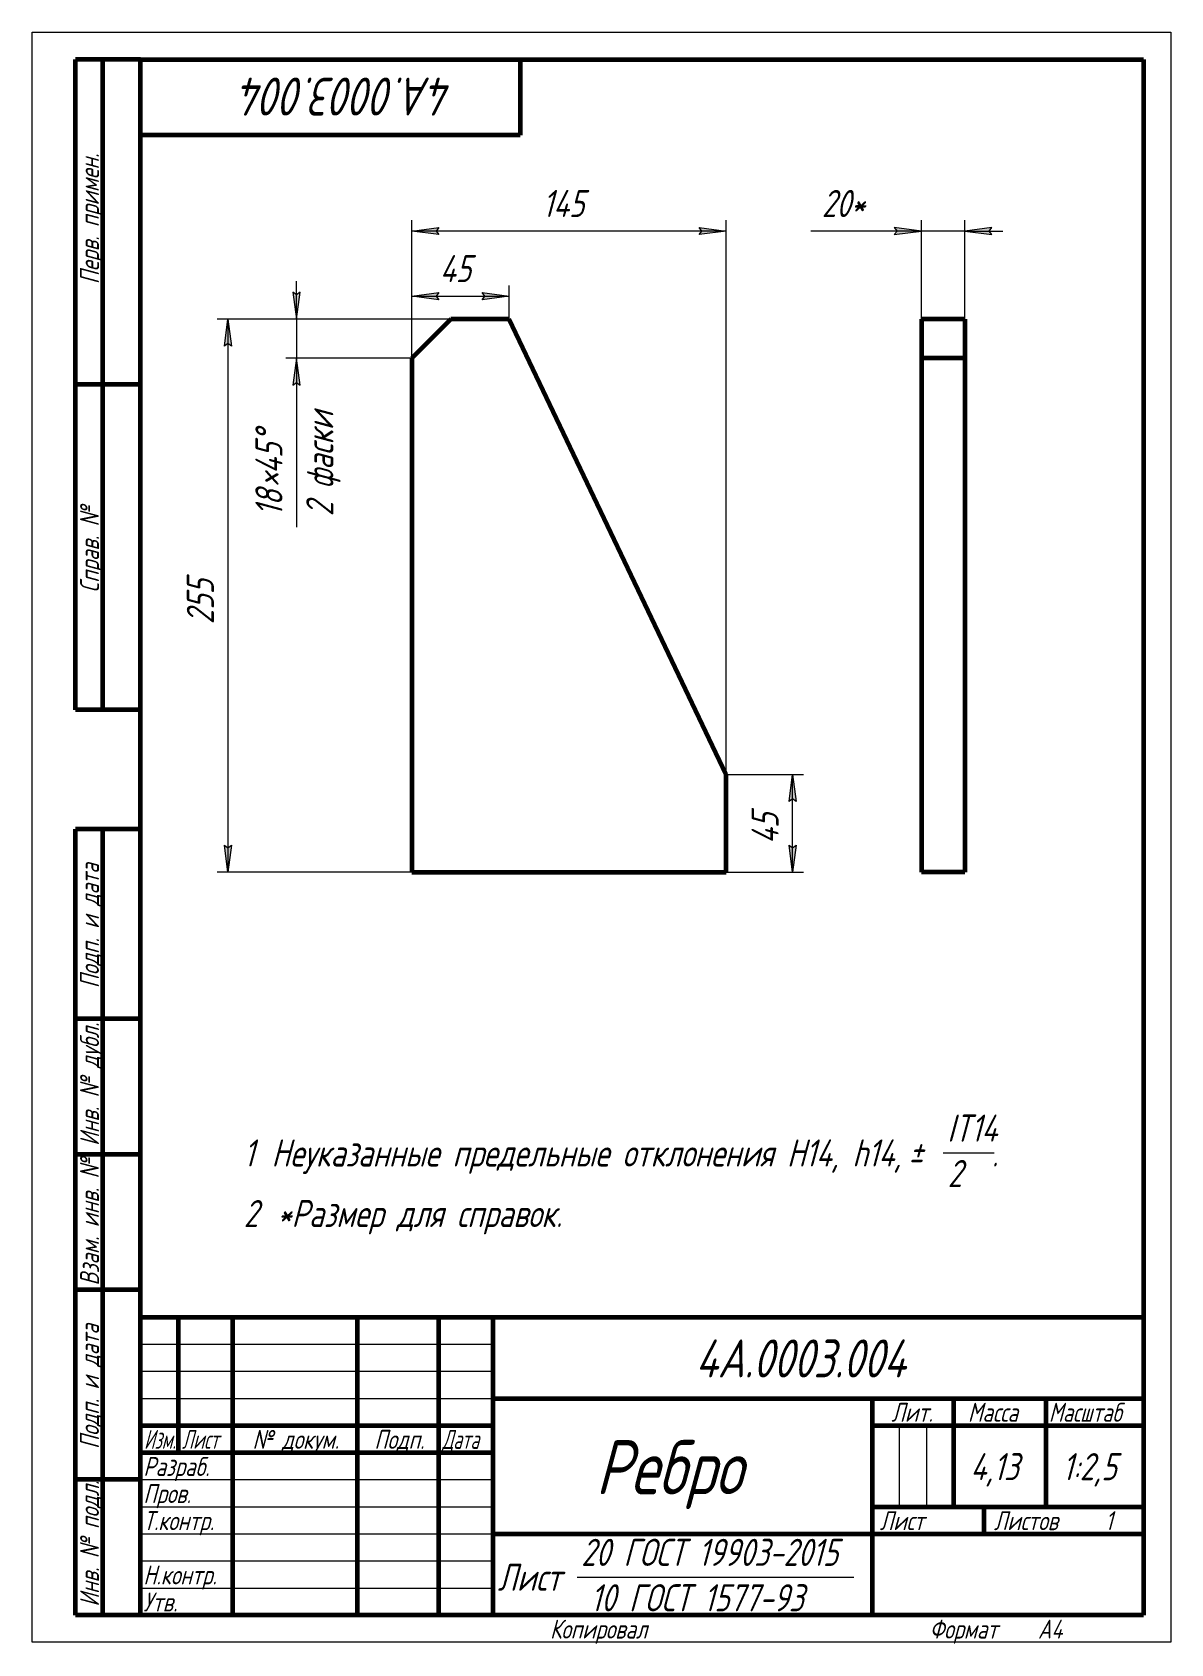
# Model space of a CAD drawing. Header units: millimetres. Extents: x 0 to 210, y 0 to 297.
import ezdxf

# ---------------------------------------------------------------- set-up
doc = ezdxf.new("R2010")
doc.units = ezdxf.units.MM
doc.linetypes.add('K5LT_BASIC', pattern=[0])
doc.linetypes.add('K5LT_THIN', pattern=[0])
doc.layers.add('Системный слой', color=7, linetype='Continuous')
doc.layers.add('Системный слой (1)', color=7, linetype='Continuous', true_color=0x6c6c6c)
doc.styles.add('KDIMTEXTSTYLE', font='GOST_AU.SHX', dxfattribs={"width": 0.96, "oblique": 15, "height": 5})
doc.styles.add('KTEXTSTYLE', font='GOST_AU.SHX', dxfattribs={"width": 0.96, "height": 5})
doc.dimstyles.new('KDIMSTYLE (0.40)', dxfattribs={"dimtxt": 5, "dimasz": 1, "dimexe": 2, "dimexo": 0, "dimgap": 1, "dimtad": 1, "dimlfac": 2.5, "dimtxsty": 'KDIMTEXTSTYLE', "dimsah": 1, "dimcen": 0, "dimdle": 1, "dimadec": 0, "dimazin": 0, "dimtfac": 0.667, "dimtmove": 0, "dimatfit": 3, "dimfxl": 1, "dimtvp": 1, "dimtolj": 1, "dimtzin": 0, "dimarcsym": 0})

# ---------------------------------------------------------------- blocks, each defined once
blk = doc.blocks.new('D0')
at = {"layer": 'Системный слой (1)'}
for points in [[(75, 259.66), (74.5, 260.32), (75, 260.98), (70, 260.32)], [(128, 260.32), (123, 260.98), (123.5, 260.32), (123, 259.66)]]:
    blk.add_hatch(color=7, dxfattribs=at).paths.add_polyline_path(points)
at = {"layer": 'Системный слой (1)', "color": 7, "linetype": 'K5LT_THIN', "lineweight": 18}
for p, q in [((70, 236.87), (70, 262.32)), ((128, 160.07), (128, 262.32)), ((70, 260.32), (75, 260.98)), ((75, 259.66), (70, 260.32)), ((75, 260.98), (74.5, 260.32)), ((74.5, 260.32), (75, 259.66)), ((123.5, 260.32), (123, 260.98)), ((123, 260.98), (128, 260.32)), ((128, 260.32), (123, 259.66)), ((123, 259.66), (123.5, 260.32))]:
    blk.add_line(p, q, dxfattribs=at)
blk.add_wipeout([(94.12, 261.32), (94.12, 268.71), (103.49, 268.71), (103.49, 261.32)]).dxf.layer = 'Системный слой (1)'
blk.add_line((128, 260.32), (70, 260.32), dxfattribs=at)
at = {"layer": 'Системный слой (1)', "color": 7, "insert": (94.12, 267.91), "char_height": 5, "attachment_point": 1, "style": 'KTEXTSTYLE'}
blk.add_mtext('\\H5.0;\\W1.000;\\Q15;\\Q15;\\W0.965;145', dxfattribs=at)
blk = doc.blocks.new('KDIMARROW_01')
at = {"layer": 'Системный слой'}
blk.add_hatch(color=0, dxfattribs=at).paths.add_polyline_path([(0, 0), (-5, 0.66), (-4.5, 0), (-5, -0.66)])
at = {"layer": 'Системный слой', "color": 0, "linetype": 'K5LT_THIN', "lineweight": 18}
for p, q in [((-4.5, 0), (-5, 0.66)), ((-5, 0.66), (0, 0)), ((0, 0), (-5, -0.66)), ((-5, -0.66), (-4.5, 0)), ((0, 0), (-1, 0))]:
    blk.add_line(p, q, dxfattribs=at)
blk = doc.blocks.new('D1')
at = {"layer": 'Системный слой (1)'}
for points in [[(48.75, 244.07), (49.41, 249.07), (48.75, 248.57), (48.09, 249.07)], [(49.41, 231.87), (48.75, 236.87), (48.09, 231.87), (48.75, 232.37)]]:
    blk.add_hatch(color=7, dxfattribs=at).paths.add_polyline_path(points)
at = {"layer": 'Системный слой (1)', "color": 7, "linetype": 'K5LT_THIN', "lineweight": 18}
for p, q in [((48.75, 244.07), (48.75, 251.07)), ((48.75, 248.57), (48.09, 249.07)), ((48.09, 249.07), (48.75, 244.07)), ((48.75, 244.07), (49.41, 249.07)), ((49.41, 249.07), (48.75, 248.57)), ((77.2, 244.07), (46.75, 244.07)), ((48.75, 244.07), (48.75, 236.87)), ((70, 236.87), (46.75, 236.87)), ((48.75, 236.87), (48.09, 231.87)), ((49.41, 231.87), (48.75, 236.87)), ((48.75, 236.87), (48.75, 231.87)), ((48.09, 231.87), (48.75, 232.37)), ((48.75, 232.37), (49.41, 231.87))]:
    blk.add_line(p, q, dxfattribs=at)
blk.add_wipeout([(57.13, 207.71), (40.37, 207.71), (40.37, 229.02), (57.13, 229.02)]).dxf.layer = 'Системный слой (1)'
for p, q in [((48.75, 236.87), (48.75, 229.87)), ((48.75, 231.91), (48.75, 205.71))]:
    blk.add_line(p, q, dxfattribs=at)
at = {"layer": 'Системный слой (1)', "color": 7, "char_height": 5, "attachment_point": 1, "rotation": 90, "style": 'KTEXTSTYLE'}
for s, insert in [('\\H5.0;\\W1.000;\\Q15;\\Q15;\\W0.965;2 фаски', (50.54, 207.71)), ('\\H5.0;\\W1.000;\\Q15;\\Q15;\\W0.965;°', (41.16, 221.34)), ('\\H5.0;\\W1.000;\\Q15;\\Q15;\\W0.965;45', (41.16, 215.52)), ('\\H5.0;\\W1.000;\\Q15;\\Q15;\\W0.965;×', (41.16, 213.01)), ('\\H5.0;\\W1.000;\\Q15;\\Q15;\\W0.965;18', (41.16, 207.71))]:
    blk.add_mtext(s, dxfattribs=dict(at, insert=insert))
blk = doc.blocks.new('D2')
at = {"layer": 'Системный слой (1)', "color": 7, "linetype": 'K5LT_THIN', "lineweight": 18}
for p, q in [((70, 236.87), (70, 250.31)), ((88, 244.07), (88, 250.31))]:
    blk.add_line(p, q, dxfattribs=at)
blk.add_wipeout([(75.18, 249.31), (75.18, 256.69), (82.51, 256.69), (82.51, 249.31)]).dxf.layer = 'Системный слой (1)'
at = {"layer": 'Системный слой (1)'}
for points in [[(75, 247.65), (74.5, 248.31), (75, 248.97), (70, 248.31)], [(88, 248.31), (83, 248.97), (83.5, 248.31), (83, 247.65)]]:
    blk.add_hatch(color=7, dxfattribs=at).paths.add_polyline_path(points)
at = {"layer": 'Системный слой (1)', "color": 7, "linetype": 'K5LT_THIN', "lineweight": 18}
for p, q in [((70, 248.31), (75, 248.97)), ((75, 247.65), (70, 248.31)), ((70, 248.31), (88, 248.31)), ((75, 248.97), (74.5, 248.31)), ((74.5, 248.31), (75, 247.65)), ((83.5, 248.31), (83, 248.97)), ((83, 248.97), (88, 248.31)), ((88, 248.31), (83, 247.65)), ((83, 247.65), (83.5, 248.31))]:
    blk.add_line(p, q, dxfattribs=at)
at = {"layer": 'Системный слой (1)', "color": 7, "insert": (75.18, 255.9), "char_height": 5, "attachment_point": 1, "style": 'KTEXTSTYLE'}
blk.add_mtext('\\H5.0;\\W1.000;\\Q15;\\Q15;\\W0.965;45', dxfattribs=at)
blk = doc.blocks.new('D3')
at = {"layer": 'Системный слой (1)', "color": 7, "linetype": 'K5LT_THIN', "lineweight": 18}
for p, q in [((128, 160.07), (142.26, 160.07)), ((128, 142.07), (142.26, 142.07))]:
    blk.add_line(p, q, dxfattribs=at)
blk.add_wipeout([(139.26, 147.25), (131.88, 147.25), (131.88, 154.59), (139.26, 154.59)]).dxf.layer = 'Системный слой (1)'
at = {"layer": 'Системный слой (1)'}
for points in [[(140.92, 155.07), (140.26, 160.07), (139.6, 155.07), (140.26, 155.57)], [(140.26, 142.07), (140.92, 147.07), (140.26, 146.57), (139.6, 147.07)]]:
    blk.add_hatch(color=7, dxfattribs=at).paths.add_polyline_path(points)
at = {"layer": 'Системный слой (1)', "color": 7, "linetype": 'K5LT_THIN', "lineweight": 18}
for p, q in [((139.6, 155.07), (140.26, 160.07)), ((140.26, 160.07), (140.92, 155.07)), ((140.26, 142.07), (140.26, 160.07)), ((140.26, 155.57), (139.6, 155.07)), ((140.92, 155.07), (140.26, 155.57)), ((140.26, 142.07), (139.6, 147.07)), ((139.6, 147.07), (140.26, 146.57)), ((140.26, 146.57), (140.92, 147.07)), ((140.92, 147.07), (140.26, 142.07))]:
    blk.add_line(p, q, dxfattribs=at)
at = {"layer": 'Системный слой (1)', "color": 7, "insert": (132.67, 147.25), "char_height": 5, "attachment_point": 1, "rotation": 90, "style": 'KTEXTSTYLE'}
blk.add_mtext('\\H5.0;\\W1.000;\\Q15;\\Q15;\\W0.965;45', dxfattribs=at)
blk = doc.blocks.new('D4')
at = {"layer": 'Системный слой (1)'}
for points in [[(36.75, 239.07), (36.1, 244.07), (35.44, 239.07), (36.1, 239.57)], [(36.1, 142.07), (36.75, 147.07), (36.1, 146.57), (35.44, 147.07)]]:
    blk.add_hatch(color=7, dxfattribs=at).paths.add_polyline_path(points)
at = {"layer": 'Системный слой (1)', "color": 7, "linetype": 'K5LT_THIN', "lineweight": 18}
for p, q in [((77.2, 244.07), (34.1, 244.07)), ((35.44, 239.07), (36.1, 244.07)), ((36.1, 244.07), (36.75, 239.07)), ((36.1, 239.57), (35.44, 239.07)), ((36.75, 239.07), (36.1, 239.57)), ((36.1, 142.07), (35.44, 147.07)), ((35.44, 147.07), (36.1, 146.57)), ((36.1, 146.57), (36.75, 147.07)), ((36.75, 147.07), (36.1, 142.07)), ((70, 142.07), (34.1, 142.07))]:
    blk.add_line(p, q, dxfattribs=at)
blk.add_wipeout([(35.1, 187.8), (27.71, 187.8), (27.71, 197.93), (35.1, 197.93)]).dxf.layer = 'Системный слой (1)'
blk.add_line((36.1, 244.07), (36.1, 142.07), dxfattribs=at)
at = {"layer": 'Системный слой (1)', "color": 7, "insert": (28.51, 187.8), "char_height": 5, "attachment_point": 1, "rotation": 90, "style": 'KTEXTSTYLE'}
blk.add_mtext('\\H5.0;\\W1.000;\\Q15;\\Q15;\\W0.965;255', dxfattribs=at)
blk = doc.blocks.new('D5')
at = {"layer": 'Системный слой (1)'}
for points in [[(164.01, 260.32), (159.01, 260.98), (159.51, 260.32), (159.01, 259.66)], [(176.51, 260.32), (177.01, 260.98), (172.01, 260.32), (177.01, 259.66)]]:
    blk.add_hatch(color=7, dxfattribs=at).paths.add_polyline_path(points)
at = {"layer": 'Системный слой (1)', "color": 7, "linetype": 'K5LT_THIN', "lineweight": 18}
for p, q in [((164.01, 244.07), (164.01, 262.32)), ((172.01, 244.07), (172.01, 262.32)), ((164.01, 260.32), (159.01, 260.98)), ((159.01, 260.98), (159.51, 260.32)), ((159.51, 260.32), (159.01, 259.66)), ((159.01, 259.66), (164.01, 260.32)), ((164.01, 260.32), (159.01, 260.32)), ((172.01, 260.32), (164.01, 260.32)), ((177.01, 260.98), (172.01, 260.32)), ((172.01, 260.32), (177.01, 259.66)), ((172.01, 260.32), (179.01, 260.32)), ((176.51, 260.32), (177.01, 260.98)), ((177.01, 259.66), (176.51, 260.32))]:
    blk.add_line(p, q, dxfattribs=at)
blk.add_wipeout([(145.63, 261.32), (145.63, 268.71), (156.52, 268.71), (156.52, 261.32)]).dxf.layer = 'Системный слой (1)'
for p, q in [((158.97, 260.32), (143.63, 260.32)), ((164.01, 260.32), (157.01, 260.32))]:
    blk.add_line(p, q, dxfattribs=at)
at = {"layer": 'Системный слой (1)', "color": 7, "insert": (145.63, 267.91), "char_height": 5, "attachment_point": 1, "style": 'KTEXTSTYLE'}
blk.add_mtext('\\H5.0;\\W1.000;\\Q15;\\Q15;\\W0.965;20*', dxfattribs=at)
blk = doc.blocks.new('U0')
at = {"color": 7, "linetype": 'K5LT_THIN', "lineweight": 18}
for p, q in [((0, 0), (0, 297)), ((0, 297), (210, 297)), ((210, 297), (210, 0)), ((20, 55), (85, 55)), ((20, 50), (85, 50)), ((20, 45), (85, 45)), ((159.96, 25), (159.96, 40)), ((164.98, 25), (164.98, 40)), ((20, 30), (85, 30)), ((20, 25), (85, 25)), ((20, 20), (85, 20)), ((20, 15), (85, 15)), ((100.5, 12), (151.56, 12)), ((20, 10), (85, 10)), ((210, 0), (0, 0))]:
    blk.add_line(p, q, dxfattribs=at)
at = {"color": 150, "linetype": 'K5LT_BASIC', "lineweight": 60, "true_color": 0x0080ff}
for p, q in [((8, 172), (8, 292)), ((20, 292), (8, 292)), ((13, 172), (13, 292)), ((20, 5), (20, 292)), ((20, 292), (205, 292)), ((90, 292), (90, 278)), ((205, 292), (205, 5)), ((90, 278), (20, 278)), ((20, 232), (8, 232)), ((20, 172), (8, 172)), ((8, 5), (8, 150)), ((20, 150), (8, 150)), ((13, 5), (13, 150)), ((20, 115), (8, 115)), ((20, 90), (8, 90)), ((20, 65), (8, 65)), ((20, 60), (205, 60)), ((20, 5), (20, 60)), ((27, 35), (27, 60)), ((37, 5), (37, 60)), ((60, 5), (60, 60)), ((75, 5), (75, 60)), ((85, 5), (85, 60)), ((85, 45), (205, 45)), ((155, 5), (155, 45)), ((170, 25), (170, 45)), ((187, 25), (187, 45)), ((20, 40), (85, 40)), ((155, 40), (170, 40)), ((170, 40), (205, 40)), ((20, 35), (85, 35)), ((20, 30), (8, 30)), ((155, 25), (205, 25)), ((175.57, 20), (175.57, 25)), ((85, 20), (155, 20)), ((155, 20), (205, 20)), ((20, 5), (8, 5)), ((205, 5), (20, 5))]:
    blk.add_line(p, q, dxfattribs=at)
at = {"color": 7, "attachment_point": 1, "style": 'KTEXTSTYLE'}
for s, insert, char_height, rotation in [('\\H5.0;\\W1.000;\\Q15;\\Q15;\\W0.965;\\H7.00;4А.0003.004', (77.67, 281.64), 7, 180), ('\\H5.0;\\W1.000;\\Q15;\\Q15;\\W0.965;\\H3.50;Перв. примен.', (8.82, 250.52), 3.5, 90), ('\\H5.0;\\W1.000;\\Q15;\\Q15;\\W0.965;\\H3.50;Справ. №', (8.82, 193.63), 3.5, 90), ('\\H5.0;\\W1.000;\\Q15;\\Q15;\\W0.965;\\H3.50;Подп. и дата', (8.82, 120.66), 3.5, 90), ('\\H5.0;\\W1.000;\\Q15;\\Q15;\\W0.965;\\H3.50;Инв. № дубл.', (8.82, 91.57), 3.5, 90), ('\\H5.0;\\W1.000;\\Q15;\\Q15;\\W0.965;\\H3.50;Взам. инв. №', (8.82, 65.8), 3.5, 90), ('\\H5.0;\\W1.000;\\Q15;\\Q15;\\W0.965;\\H3.50;Подп. и дата', (8.82, 35.66), 3.5, 90), ('\\H5.0;\\W1.000;\\Q15;\\Q15;\\W0.965;\\H3.50;Инв. № подл.', (8.82, 6.57), 3.5, 90)]:
    blk.add_mtext(s, dxfattribs=dict(at, insert=insert, char_height=char_height, rotation=rotation))
for s, insert, char_height in [('\\H5.0;\\W1.000;\\Q15;\\Q15;\\W0.965;\\H7.00;4А.0003.004', (122.33, 55.86), 7), ('\\H5.0;\\W1.000;\\Q15;\\Q15;\\W0.965;\\H3.50;Лит.', (158.47, 44.18), 3.5), ('\\H5.0;\\W1.000;\\Q15;\\Q15;\\W0.965;\\H3.50;Масса', (172.58, 44.18), 3.5), ('\\H5.0;\\W1.000;\\Q15;\\Q15;\\W0.930;\\H3.50;Масштаб', (187.52, 44.18), 3.5), ('\\H5.0;\\W1.000;\\Q15;\\Q15;\\W0.784;\\H3.50;Изм.', (20.62, 39.18), 3.5), ('\\H5.0;\\W1.000;\\Q15;\\Q15;\\W0.799;\\H3.50;Лист', (27.61, 39.18), 3.5), ('\\H5.0;\\W1.000;\\Q15;\\Q15;\\W0.965;\\H3.50;№ докум.', (40.63, 39.18), 3.5), ('\\H5.0;\\W1.000;\\Q15;\\Q15;\\W0.965;\\H3.50;Подп.', (63.1, 39.18), 3.5), ('\\H5.0;\\W1.000;\\Q15;\\Q15;\\W0.799;\\H3.50;Дата', (75.61, 39.18), 3.5), ('\\H5.0;\\W1.000;\\Q15;\\Q15;\\W0.965;\\H10.00;Ребро', (103.89, 37.29), 10), ('\\H5.0;\\W1.000;\\Q15;\\Q15;\\W0.965;\\H3.50;Разраб.', (20.5, 34.18), 3.5), ('\\H5.0;\\W1.000;\\Q15;\\Q15;\\W0.965;4,13', (173.03, 34.9), 5), ('\\H5.0;\\W1.000;\\Q15;\\Q15;\\W0.965;{\\c16711680;1:2,5}', (190, 34.9), 5), ('\\H5.0;\\W1.000;\\Q15;\\Q15;\\W0.965;\\H3.50;Пров.', (20.5, 29.18), 3.5), ('\\H5.0;\\W1.000;\\Q15;\\Q15;\\W0.965;\\H3.50;Т.контр.', (20.5, 24.18), 3.5), ('\\H5.0;\\W1.000;\\Q15;\\Q15;\\W0.965;\\H3.50;Лист', (156.32, 24.18), 3.5), ('\\H5.0;\\W1.000;\\Q15;\\Q15;\\W0.965;\\H3.50;Листов', (177.36, 24.18), 3.5), ('\\H5.0;\\W1.000;\\Q15;\\Q15;\\W0.965;\\H3.50;1', (197.91, 24.18), 3.5), ('\\H5.0;\\W1.000;\\Q15;\\Q15;\\W0.965;20 ГОСТ 19903-2015', (101.26, 19.09), 5), ('\\H5.0;\\W1.000;\\Q15;\\Q15;\\W0.965;\\H3.50;Н.контр.', (20.5, 14.18), 3.5), ('\\H5.0;\\W1.000;\\Q15;\\Q15;\\W0.965;Лист', (85.86, 14.5), 5), ('\\H5.0;\\W1.000;\\Q15;\\Q15;\\W0.965;\\H3.50;Утв.', (20.5, 9.18), 3.5), ('\\H5.0;\\W1.000;\\Q15;\\Q15;\\W0.965;10 ГОСТ 1577-93', (102.97, 10.71), 5), ('\\H5.0;\\W1.000;\\Q15;\\Q15;\\W0.965;\\H3.50;Копировал', (95.5, 4.18), 3.5), ('\\H5.0;\\W1.000;\\Q15;\\Q15;\\W0.965;\\H3.50;Формат', (165.5, 4.18), 3.5), ('\\H5.0;\\W1.000;\\Q15;\\Q15;\\W0.965;\\H3.50;A4', (185.5, 4.18), 3.5)]:
    blk.add_mtext(s, dxfattribs=dict(at, insert=insert, char_height=char_height))
blk = doc.blocks.new('U1')
at = {"color": 7, "linetype": 'K5LT_THIN', "lineweight": 18}
blk.add_line((168.03, 90.26), (177.42, 90.26), dxfattribs=at)
at = {"color": 7, "char_height": 5, "attachment_point": 1, "style": 'KTEXTSTYLE'}
for s, insert in [('\\H5.0;\\W1.000;\\Q15;\\Q15;\\W0.965;IT14', (168.79, 97.35)), ('\\H5.0;\\W1.000;\\Q15;\\Q15;\\W0.965;1', (39, 92.76)), ('\\H5.0;\\W1.000;\\Q15;\\Q15;\\W0.965;Неуказанные предельные отклонения H14, h14, ', (44.12, 92.76)), ('\\H5.0;\\W1.000;\\Q15;\\Q15;\\W0.965; ', (164.5, 92.76)), ('\\H5.0;\\W1.000;\\Q15;\\Q15;\\W0.965;±', (161.59, 92.76)), ('\\H5.0;\\W1.000;\\Q15;\\Q15;\\W0.965;2', (168.85, 88.97)), ('\\H5.0;\\W1.000;\\Q15;\\Q15;\\W0.965;.', (177.01, 92.76)), ('\\H5.0;\\W1.000;\\Q15;\\Q15;\\W0.965;2', (39, 81.59)), ('\\H5.0;\\W1.000;\\Q15;\\Q15;\\W0.965;*Размер для справок.', (45.17, 81.59))]:
    blk.add_mtext(s, dxfattribs=dict(at, insert=insert))

msp = doc.modelspace()

# ---------------------------------------------------------------- linework, layer by layer
at = {"layer": 'Системный слой (1)', "color": 150, "linetype": 'K5LT_BASIC', "lineweight": 60, "true_color": 0x0080ff}
for p, q in [((77.1967, 244.0744), (69.9967, 236.8744)), ((87.9967, 244.0744), (77.1967, 244.0744)), ((127.9967, 160.0744), (87.9967, 244.0744)), ((164.0143, 244.0744), (164.0143, 236.8744)), ((172.0143, 244.0744), (164.0143, 244.0744)), ((172.0143, 244.0744), (172.0143, 236.8744)), ((69.9967, 236.8744), (69.9967, 142.0744)), ((172.0143, 236.8744), (164.0143, 236.8744)), ((164.0143, 236.8744), (164.0143, 142.0744)), ((172.0143, 236.8744), (172.0143, 142.0744)), ((127.9967, 142.0744), (127.9967, 160.0744)), ((69.9967, 142.0744), (127.9967, 142.0744)), ((172.0143, 142.0744), (164.0143, 142.0744))]:
    msp.add_line(p, q, dxfattribs=at)

# ---------------------------------------------------------------- block references
msp.add_blockref('U1', (0, 0))

# ---------------------------------------------------------------- next in the draw order: dimensions: what is measured, and where the dimension line sits
at = {"layer": 'Системный слой (1)', "color": 7}
dim = msp.add_linear_dim(base=(127.9967, 260.3232), p1=(69.9967, 236.8744), p2=(127.9967, 160.0744), dimstyle='KDIMSTYLE (0.40)', override={"dimexo": 0, "dimpost": '\\H5.0;\\W0.965;\\Q15;<>', "dimblk1": 'KDIMARROW_01', "dimblk2": 'KDIMARROW_01', "dimse1": 0, "dimse2": 0, "dimclrt": 7, "dimtol": 1, "dimtp": 0, "dimtm": 0, "dimtdec": 5, "dimtolj": 1}, dxfattribs=at)
dim.commit()
dim.dimension.update_dxf_attribs({"geometry": 'D0', "text_midpoint": (98.9967, 260.3232), "dimtype": 160})
dim = msp.add_linear_dim(base=(172.0143, 260.3232), p1=(164.0143, 244.0744), p2=(172.0143, 244.0744), angle=180, dimstyle='KDIMSTYLE (0.40)', override={"dimexo": 0, "dimtoh": 1, "dimpost": '\\H5.0;\\W0.965;\\Q15;<>\\H5.0;\\W0.965;\\Q15;\\Q15;*', "dimblk1": 'KDIMARROW_01', "dimblk2": 'KDIMARROW_01', "dimse1": 0, "dimse2": 0, "dimclrt": 7, "dimtol": 1, "dimtp": 0, "dimtm": 0, "dimtdec": 5, "dimtmove": 1, "dimtolj": 1}, dxfattribs=at)
dim.commit()
dim.dimension.update_dxf_attribs({"geometry": 'D5', "text_midpoint": (151.3018, 260.3232), "dimtype": 160})

# ---------------------------------------------------------------- next in the draw order: dimensions: what is measured, and where the dimension line sits
dim = msp.add_linear_dim(base=(48.7484, 244.0744), p1=(69.9967, 236.8744), p2=(77.1967, 244.0744), angle=90, dimstyle='KDIMSTYLE (0.40)', override={"dimexo": 0, "dimtoh": 1, "dimpost": '\\H5.0;\\W0.965;\\Q15;<>\\H5.0;\\W0.965;\\Q15;\\Q15;\\Q15;×\\Q15;°\\X\\H5.0;\\W0.965;\\Q15;\\Q15;2 фаски', "dimblk1": 'KDIMARROW_01', "dimblk2": 'KDIMARROW_01', "dimse1": 0, "dimse2": 0, "dimclrt": 7, "dimtol": 1, "dimtp": 0, "dimtm": 0, "dimtdec": 5, "dimtmove": 1, "dimtolj": 1}, dxfattribs=at)
dim.commit()
dim.dimension.update_dxf_attribs({"geometry": 'D1', "text_midpoint": (48.7484, 218.8099)})
dim = msp.add_linear_dim(base=(140.2578, 142.0744), p1=(127.9967, 160.0744), p2=(127.9967, 142.0744), angle=90, dimstyle='KDIMSTYLE (0.40)', override={"dimexo": 0, "dimpost": '\\H5.0;\\W0.965;\\Q15;<>', "dimblk1": 'KDIMARROW_01', "dimblk2": 'KDIMARROW_01', "dimse1": 0, "dimse2": 0, "dimclrt": 7, "dimtol": 1, "dimtp": 0, "dimtm": 0, "dimtdec": 5, "dimtolj": 1}, dxfattribs=at)
dim.commit()
dim.dimension.update_dxf_attribs({"geometry": 'D3', "text_midpoint": (140.2578, 151.0744), "dimtype": 160})

# ---------------------------------------------------------------- next in the draw order: dimensions: what is measured, and where the dimension line sits
dim = msp.add_linear_dim(base=(69.9967, 248.3117), p1=(87.9967, 244.0744), p2=(69.9967, 236.8744), dimstyle='KDIMSTYLE (0.40)', override={"dimexo": 0, "dimpost": '\\H5.0;\\W0.965;\\Q15;<>', "dimblk1": 'KDIMARROW_01', "dimblk2": 'KDIMARROW_01', "dimse1": 0, "dimse2": 0, "dimclrt": 7, "dimtol": 1, "dimtp": 0, "dimtm": 0, "dimtdec": 5, "dimtolj": 1}, dxfattribs=at)
dim.commit()
dim.dimension.update_dxf_attribs({"geometry": 'D2', "text_midpoint": (78.9967, 248.3117), "dimtype": 160})

# ---------------------------------------------------------------- next in the draw order: dimensions: what is measured, and where the dimension line sits
dim = msp.add_linear_dim(base=(36.0951, 244.0744), p1=(69.9967, 142.0744), p2=(77.1967, 244.0744), angle=90, dimstyle='KDIMSTYLE (0.40)', override={"dimexo": 0, "dimpost": '\\H5.0;\\W0.965;\\Q15;<>', "dimblk1": 'KDIMARROW_01', "dimblk2": 'KDIMARROW_01', "dimse1": 0, "dimse2": 0, "dimclrt": 7, "dimtol": 1, "dimtp": 0, "dimtm": 0, "dimtdec": 5, "dimtolj": 1}, dxfattribs=at)
dim.commit()
dim.dimension.update_dxf_attribs({"geometry": 'D4', "text_midpoint": (36.0951, 193.0744), "dimtype": 160})

# ---------------------------------------------------------------- next in the draw order: block references
msp.add_blockref('U0', (0, 0))

doc.saveas('drawing.dxf')
